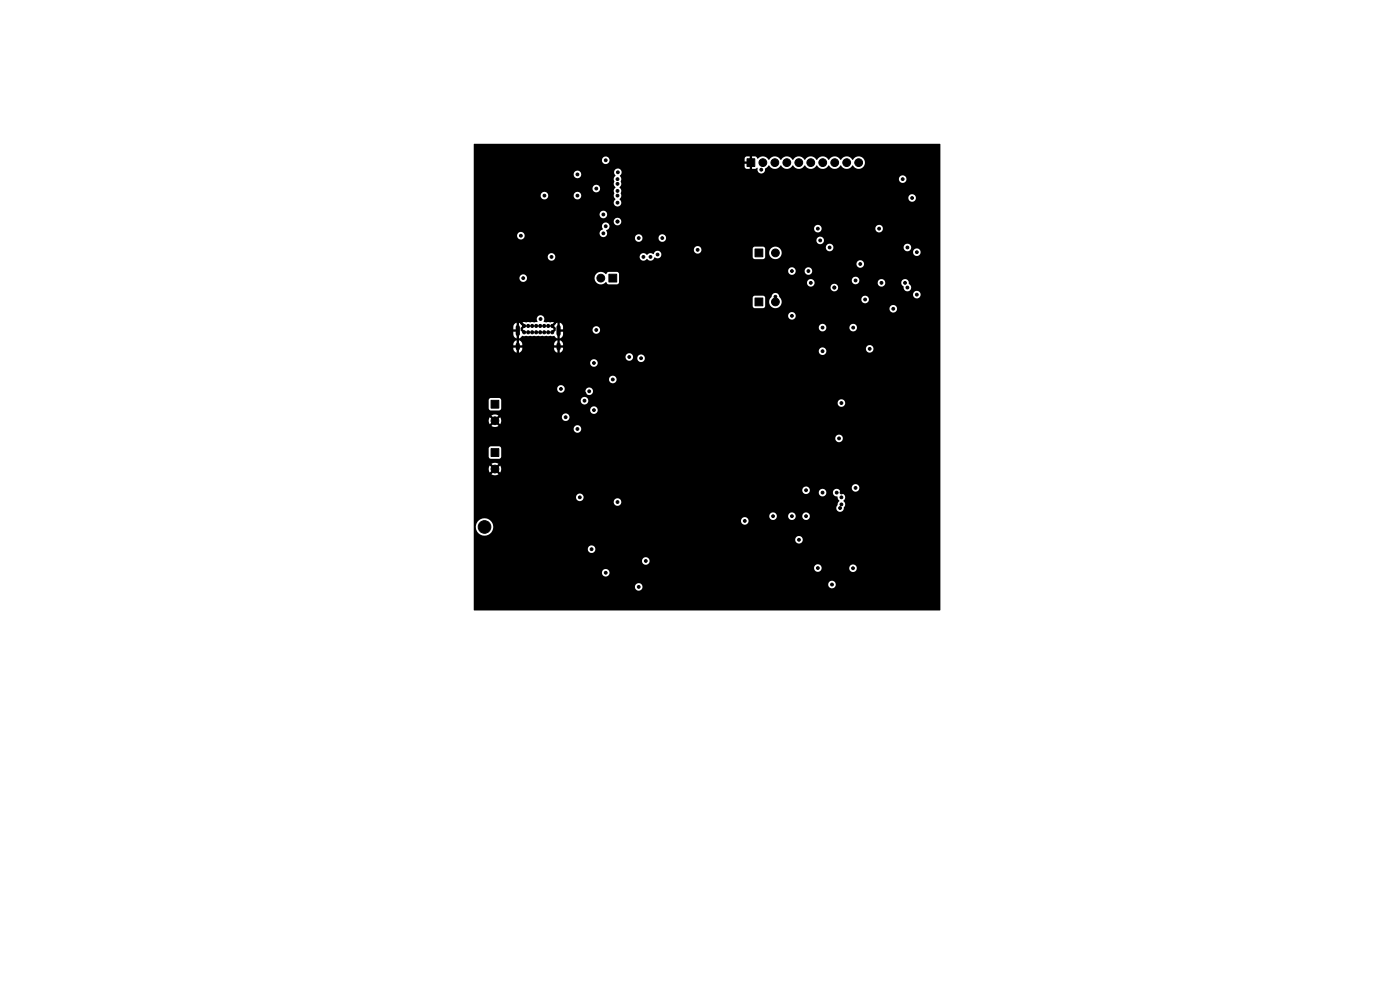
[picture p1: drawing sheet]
<svg xmlns="http://www.w3.org/2000/svg" width="297mm" height="210mm" viewBox="0 0 297 210" stroke-linecap="round" stroke-linejoin="round" font-family="sans-serif">
<g fill="#000" stroke="#000" stroke-width=".21">
<path d="M158.5 33.7h1.6v1.6h-1.6zM129.2 58.2h1.6v1.6h-1.6zM160.2 52.8h1.6v1.7h-1.6zM160.2 63.2h1.6v1.7h-1.6zM104.2 95.2h1.6v1.6h-1.6zM104.2 84.9h1.6v1.7h-1.6z"/>
<circle cx="107.5" cy="39" r=".3"/>
<circle cx="122.5" cy="37" r=".3"/>
<circle cx="126.5" cy="40" r=".3"/>
<circle cx="127.5" cy="32" r=".3"/>
<circle cx="128.5" cy="34" r=".3"/>
<circle cx="131" cy="39" r=".3"/>
<circle cx="131" cy="38" r=".3"/>
<circle cx="131.1" cy="36.6" r=".3"/>
<circle cx="136" cy="35" r=".3"/>
<circle cx="152.5" cy="32" r=".3"/>
<circle cx="161.5" cy="36" r=".3"/>
<circle cx="161.8" cy="34.5" r=".82"/>
<circle cx="164.4" cy="34.5" r=".82"/>
<circle cx="166.9" cy="34.5" r=".82"/>
<circle cx="169.5" cy="34.5" r=".82"/>
<circle cx="172" cy="34.5" r=".82"/>
<circle cx="174.5" cy="34.5" r=".82"/>
<circle cx="177.1" cy="34.5" r=".82"/>
<circle cx="179.6" cy="34.5" r=".82"/>
<circle cx="182.2" cy="34.5" r=".82"/>
<circle cx="191.5" cy="38" r=".3"/>
<circle cx="105" cy="57" r=".3"/>
<circle cx="107" cy="51" r=".3"/>
<circle cx="107.5" cy="46.5" r=".3"/>
<circle cx="110.5" cy="50" r=".3"/>
<circle cx="111" cy="59" r=".3"/>
<circle cx="115.5" cy="41.5" r=".3"/>
<circle cx="116" cy="49.5" r=".3"/>
<circle cx="117" cy="54.5" r=".3"/>
<circle cx="122.5" cy="41.5" r=".3"/>
<circle cx="123.5" cy="49.5" r=".3"/>
<circle cx="127.5" cy="59" r=".82"/>
<circle cx="128" cy="49.5" r=".3"/>
<circle cx="128" cy="45.5" r=".3"/>
<circle cx="128.5" cy="48" r=".3"/>
<circle cx="131" cy="47" r=".3"/>
<circle cx="131" cy="43" r=".3"/>
<circle cx="131" cy="41.5" r=".3"/>
<circle cx="131" cy="40.5" r=".3"/>
<circle cx="135.5" cy="50.5" r=".3"/>
<circle cx="136.5" cy="54.5" r=".3"/>
<circle cx="138" cy="54.5" r=".3"/>
<circle cx="139.5" cy="54" r=".3"/>
<circle cx="140.5" cy="50.5" r=".3"/>
<circle cx="148" cy="53" r=".3"/>
<circle cx="164.5" cy="53.6" r=".82"/>
<circle cx="168" cy="57.5" r=".3"/>
<circle cx="171.5" cy="57.5" r=".3"/>
<circle cx="173.5" cy="48.5" r=".3"/>
<circle cx="174" cy="51" r=".3"/>
<circle cx="176" cy="52.5" r=".3"/>
<circle cx="177.1" cy="56.1" r=".3"/>
<circle cx="181.5" cy="59.5" r=".3"/>
<circle cx="182.5" cy="56" r=".3"/>
<circle cx="186.5" cy="48.5" r=".3"/>
<circle cx="192.5" cy="52.5" r=".3"/>
<circle cx="193.5" cy="42" r=".3"/>
<circle cx="193.5" cy="56" r=".3"/>
<circle cx="194.5" cy="53.5" r=".3"/>
<circle cx="105.5" cy="60.5" r=".3"/>
<circle cx="111.2" cy="69.1" r=".32"/>
<circle cx="111.2" cy="70.5" r=".32"/>
<circle cx="112" cy="69.1" r=".33"/>
<circle cx="112" cy="70.5" r=".33"/>
<circle cx="112.9" cy="70.5" r=".32"/>
<circle cx="112.9" cy="69.1" r=".32"/>
<circle cx="113.7" cy="69.1" r=".33"/>
<circle cx="113.7" cy="70.5" r=".33"/>
<circle cx="114.6" cy="69.1" r=".32"/>
<circle cx="114.6" cy="70.5" r=".32"/>
<circle cx="114.7" cy="67.7" r=".3"/>
<circle cx="115.5" cy="70.5" r=".33"/>
<circle cx="115.5" cy="69.1" r=".33"/>
<circle cx="116.3" cy="69.1" r=".33"/>
<circle cx="116.3" cy="70.5" r=".33"/>
<circle cx="117.1" cy="69.1" r=".32"/>
<circle cx="117.1" cy="70.5" r=".32"/>
<circle cx="125" cy="73" r=".3"/>
<circle cx="126" cy="77" r=".3"/>
<circle cx="126.5" cy="70" r=".3"/>
<circle cx="133.5" cy="75.7" r=".3"/>
<circle cx="136" cy="76" r=".3"/>
<circle cx="164.5" cy="64" r=".82"/>
<circle cx="164.5" cy="62.9" r=".3"/>
<circle cx="168" cy="67" r=".3"/>
<circle cx="172" cy="60" r=".3"/>
<circle cx="173.5" cy="71" r=".3"/>
<circle cx="174.5" cy="69.5" r=".3"/>
<circle cx="174.5" cy="74.5" r=".3"/>
<circle cx="176" cy="79" r=".3"/>
<circle cx="176" cy="65" r=".3"/>
<circle cx="177" cy="61" r=".3"/>
<circle cx="181" cy="79" r=".3"/>
<circle cx="181" cy="69.5" r=".3"/>
<circle cx="182" cy="70.5" r=".3"/>
<circle cx="183.5" cy="63.5" r=".3"/>
<circle cx="184.5" cy="74" r=".3"/>
<circle cx="187" cy="60" r=".3"/>
<circle cx="189.5" cy="65.5" r=".3"/>
<circle cx="192" cy="60" r=".3"/>
<circle cx="192.5" cy="61" r=".3"/>
<circle cx="193" cy="63.5" r=".3"/>
<circle cx="194.5" cy="62.5" r=".3"/>
<circle cx="105" cy="99.5" r=".82"/>
<circle cx="105" cy="89.2" r=".82"/>
<circle cx="111" cy="89" r=".3"/>
<circle cx="115" cy="95.5" r=".3"/>
<circle cx="118" cy="87.5" r=".3"/>
<circle cx="119" cy="82.5" r=".3"/>
<circle cx="120" cy="88.5" r=".3"/>
<circle cx="122.5" cy="91" r=".3"/>
<circle cx="124" cy="85" r=".3"/>
<circle cx="124" cy="83.5" r=".3"/>
<circle cx="125" cy="83" r=".3"/>
<circle cx="126" cy="87" r=".3"/>
<circle cx="130" cy="80.5" r=".3"/>
<circle cx="154" cy="86" r=".3"/>
<circle cx="168.5" cy="91.5" r=".3"/>
<circle cx="174.5" cy="84.5" r=".3"/>
<circle cx="177" cy="84.5" r=".3"/>
<circle cx="178" cy="93" r=".3"/>
<circle cx="178.5" cy="85.5" r=".3"/>
<circle cx="181" cy="91.5" r=".3"/>
<circle cx="194" cy="98.5" r=".3"/>
<circle cx="102.8" cy="111.8" r="1.34"/>
<circle cx="110.5" cy="100.5" r=".3"/>
<circle cx="111.5" cy="105" r=".3"/>
<circle cx="114.5" cy="100" r=".3"/>
<circle cx="123" cy="105.5" r=".3"/>
<circle cx="125" cy="113" r=".3"/>
<circle cx="125.5" cy="116.5" r=".3"/>
<circle cx="130.5" cy="111.5" r=".3"/>
<circle cx="131" cy="106.5" r=".3"/>
<circle cx="137" cy="119" r=".3"/>
<circle cx="141.5" cy="108" r=".3"/>
<circle cx="149" cy="110.5" r=".3"/>
<circle cx="151" cy="106" r=".3"/>
<circle cx="158" cy="110.5" r=".3"/>
<circle cx="164" cy="109.5" r=".3"/>
<circle cx="168" cy="109.5" r=".3"/>
<circle cx="169.5" cy="114.5" r=".3"/>
<circle cx="171" cy="109.5" r=".3"/>
<circle cx="171" cy="104" r=".3"/>
<circle cx="174.5" cy="104.5" r=".3"/>
<circle cx="174.5" cy="116" r=".3"/>
<circle cx="177.5" cy="104.5" r=".3"/>
<circle cx="178.2" cy="107.8" r=".3"/>
<circle cx="178.5" cy="105.5" r=".3"/>
<circle cx="178.5" cy="101" r=".3"/>
<circle cx="178.5" cy="107" r=".3"/>
<circle cx="178.5" cy="104.5" r=".3"/>
<circle cx="181.5" cy="103.5" r=".3"/>
<circle cx="183" cy="116.5" r=".3"/>
<circle cx="192" cy="117" r=".3"/>
<circle cx="196.5" cy="111" r=".3"/>
<circle cx="107.5" cy="122.5" r=".3"/>
<circle cx="120.5" cy="123.5" r=".3"/>
<circle cx="123.5" cy="127.5" r=".3"/>
<circle cx="128.5" cy="121.5" r=".3"/>
<circle cx="135.5" cy="124.5" r=".3"/>
<circle cx="173.5" cy="120.5" r=".3"/>
<circle cx="176.5" cy="124" r=".3"/>
<circle cx="181" cy="120.5" r=".3"/>
</g>
<path d="M109.8 69.4v1.5M109.8 73.1v.8M118.5 69.4v1.5M118.5 73.1v.8" fill="none" stroke="#000" stroke-width=".9"/>
<path d="M107.5 65.4l3.7 3.7" fill="none" stroke="#000" stroke-width=".5"/>
<path d="M100.5 30.6h99v98.8l-98.9 .1-.1-.1v-5h34.2a.8 .8 0 0 0 1.1 .9 .8 .8 0 0 0 .3-1.4h39.6v.2a.8 .8 0 0 0 1.2 .6 .8 .8 0 0 0 0-1.4 .8 .8 0 0 0-1.2 .6h-39.7a.8 .8 0 0 0-1.3 .5h-34.2v-3h27.2v.2a.8 .8 0 0 0 1.2 .6 .8 .8 0 0 0 0-1.4 .8 .8 0 0 0-1.2 .6h-27.2v-1h72.2v.2a.8 .8 0 0 0 .9 .7 .8 .8 0 0 0 .7-.8h5.9v.1a.8 .8 0 0 0 1.2 .6 .8 .8 0 0 0 0-1.3 .8 .8 0 0 0-1.2 .6l-5.9-.1a.8 .8 0 0 0-.8-.7 .8 .8 0 0 0-.8 .7h-72.2v-1.5h35.7v.2a.8 .8 0 0 0 1.2 .6 .8 .8 0 0 0 0-1.4 .8 .8 0 0 0-1.2 .6h-35.7v-2.5h24.2v.2a.8 .8 0 0 0 1.2 .6 .8 .8 0 0 0 0-1.4 .8 .8 0 0 0-1.2 .6h-24.2v-2h68.2v.2a.8 .8 0 0 0 1.2 .6 .8 .8 0 0 0 0-1.4 .8 .8 0 0 0-1.2 .6h-68.2v-2.7h.4v.2a1.84 1.84 0 0 0 2.7 1.5 1.84 1.84 0 0 0 .4-3h53.2v.2a.8 .8 0 0 0 1.2 .6 .8 .8 0 0 0 0-1.4 .8 .8 0 0 0-1.2 .6h-53.2a1.84 1.84 0 0 0-1.9-.3 1.84 1.84 0 0 0-1.2 1.6h-.4v-2.3h62.7v.2a.8 .8 0 0 0 .9 .7 .8 .8 0 0 0 .7-.9h2.4v.2a.8 .8 0 0 0 .9 .7 .8 .8 0 0 0 .7-.9h1.4v.2a.8 .8 0 0 0 1.2 .6 .8 .8 0 0 0 0-1.4 .8 .8 0 0 0-1.2 .6h-1.4v-.1a.8 .8 0 0 0-.9-.6 .8 .8 0 0 0-.7 .7h-2.4v-.1a.8 .8 0 0 0-.9-.6 .8 .8 0 0 0-.7 .7h-62.7v-3h29.7v.2a.8 .8 0 0 0 1.2 .6 .8 .8 0 0 0 0-1.4 .8 .8 0 0 0-1.2 .6h-29.7v-1h21.7v.2a.8 .8 0 0 0 1.2 .6 .8 .8 0 0 0 0-1.4 .8 .8 0 0 0-1.2 .6h-21.7v-1.5h69.7v.2a.8 .8 0 0 0 .6 .7 .8 .8 0 0 0 .9-.4h2v.2a.8 .8 0 0 0 .9 .7 .8 .8 0 0 0 .7-.9h1.4v.2a1.27 1.27 0 0 0 1 .8l.4 .9-.3 .3-.1 .5a.84 .84 0 0 0 .2 1.4 .84 .84 0 0 0 1.1-.9 .91 .91 0 0 0-.1-1.4 .88 .88 0 0 0 .3-1 .88 .88 0 0 0-.9-.6 .81 .81 0 0 0-.7-.9 .81 .81 0 0 0-.9 .7h-1.4v-.1a.8 .8 0 0 0-.9-.6 .8 .8 0 0 0-.7 .7h-2l.1-.5-.2-.5h9.1a.8 .8 0 0 0 1.1 .9 .8 .8 0 0 0 .2-1.4 .8 .8 0 0 0-1.3 .4v.1h-9.1a.8 .8 0 0 0-.9-.2 .8 .8 0 0 0-.5 .7h-69.7v-4.5h3.2l.2 .8 .6-.5 .3 .3-.5 .6a1.32 1.32 0 0 0 1.4 0l-.5-.6 .3-.3 .6 .5a1.32 1.32 0 0 0 0-1.4l-.6 .5-.3-.3 .5-.6a1.32 1.32 0 0 0-1.4 0l.5 .6-.3 .3-.6-.5-.2 .6h-3.2v-4.3h3.2v1.8l.4 .4h1.8l.4-.4v-1.8l-.4-.4h-1.8l-.4 .4h-3.2v-2.2h76.7a.8 .8 0 0 0 1.1 .9 .8 .8 0 0 0 .2-1.4 .8 .8 0 0 0-1.3 .4v.1h-76.7v-2h21.2a.8 .8 0 0 0 1.1 .9 .8 .8 0 0 0 .2-1.4 .8 .8 0 0 0-1.3 .4v.1h-21.2v-1.8h3.2l.2 .9 .6-.6 .3 .4-.5 .5a1.31 1.31 0 0 0 1.4 0l-.5-.5 .3-.4 .6 .5a1.32 1.32 0 0 0 0-1.4l-.6 .6-.3-.4 .3-.3h13.7a.8 .8 0 0 0 1.1 .9 .8 .8 0 0 0 .2-1.4 .8 .8 0 0 0-1.3 .4v.1h-13.7l.2-.3a1.32 1.32 0 0 0-1.4 .1l.5 .5-.3 .4-.6-.6-.2 .6h-3.2v-4.2h3.2v1.8l.4 .4h1.8l.3-.2h19a.8 .8 0 0 0 1.1 .9 .8 .8 0 0 0 .2-1.4 .8 .8 0 0 0-1.3 .4v.1h-19l.1-.3v-1.7h16.9v.2a.8 .8 0 0 0 .6 .7 .8 .8 0 0 0 .9-.4h53v.2a.8 .8 0 0 0 1.2 .6 .8 .8 0 0 0 0-1.4 .8 .8 0 0 0-1.2 .6h-53a.8 .8 0 0 0-.5-1.2 .8 .8 0 0 0-1 .7h-16.9l-.1-.3-.3-.2h-1.8l-.4 .5h-3.2v-2.5h17.7v.2a.8 .8 0 0 0 .6 .7 .8 .8 0 0 0 .9-.4h4.5v.2a.8 .8 0 0 0 1.2 .6 .8 .8 0 0 0 0-1.4 .8 .8 0 0 0-1.2 .6h-4.5a.8 .8 0 0 0-.5-1.2 .8 .8 0 0 0-1 .7h-17.7v-2h28.7v.2a.8 .8 0 0 0 1.2 .6 .8 .8 0 0 0 0-1.4 .8 .8 0 0 0-1.2 .6h-28.7v-3.5h24.7v.2a.8 .8 0 0 0 1.2 .6 .8 .8 0 0 0 0-1.4 .8 .8 0 0 0-1.2 .6h-24.7v-1.2h32.2v.1a.8 .8 0 0 0 .7 .7 .8 .8 0 0 0 .9-.6h.9v.2a.8 .8 0 0 0 1.2 .6 .8 .8 0 0 0 0-1.4 .8 .8 0 0 0-1.2 .6h-.9a.8 .8 0 0 0-.7-1 .8 .8 0 0 0-.9 .8h-32.2v-2.7h8.4v.3h.6v.5h-.6l.1 .5 .6 .5v-.7l.2 .1 .3-.1v.7a.96 .96 0 0 0 .7-1h-.7v-.5h.7v-.3h6.7v.3h.7v.5h-.7v.2l.3 .5 .4 .3v-.7l.3 .1 .2-.1v.7l.6-.4h54.4a.8 .8 0 0 0 1.1 .9 .8 .8 0 0 0 .3-1.4h8.6v.2a.8 .8 0 0 0 1.2 .6 .8 .8 0 0 0 0-1.4 .8 .8 0 0 0-1.2 .6h-8.7a.8 .8 0 0 0-1.3 .5h-54.4l.1-.6h-.6v-.5h.6a.96 .96 0 0 0-.7-1.1v.7l-.2-.1-.3 .1v-.7l-.4 .3-.3 .5h-6.7l-.2-.5-.5-.3v.7l-.2-.1-.3 .1v-.7l-.5 .3-.2 .5h-8.4v-3.7h8.4v.6h.6v.5h-.6v.6l.2 .5 .5 .3v-.8l.2 .2 .3-.2v.8l.5-.3a.42 .42 0 0 1 .7-.2h5.2a1.71 1.71 0 0 1 1.7 .5v-.8l.3 .2 .2-.2v.8l.4-.2 .3-.5v-.7h-.6v-.5h6.9v.2a.8 .8 0 0 0 1.1 .6 .8 .8 0 0 0 .3-1.3h46.6v.2a.8 .8 0 0 0 .9 .7 .8 .8 0 0 0 .7-.9h4.9v.2a.8 .8 0 0 0 1.2 .6 .8 .8 0 0 0 0-1.4 .8 .8 0 0 0-1.2 .6h-4.9a.8 .8 0 0 0-.8-.7 .8 .8 0 0 0-.8 .7h-46.7a.8 .8 0 0 0-1.3 .5h-6.9h.6v-.8l-.3-.5-.4-.1v.7l-.2-.1-.3 .1v-.7l-.7 .6 .4 .5-.1 .2 .1 .2-.6 .6-.2-.4 .4-.4-.4-.5a.25 .25 0 0 0 .2-.2 .25 .25 0 0 0-.2-.3l.4-.4-2.1-.1v-.9l-.5-.5h52.3a.8 .8 0 0 0 1.1 .9 .8 .8 0 0 0 .2-1.4 .8 .8 0 0 0-1.3 .4v.1h-52.3a.86 .86 0 0 0-.9 .4 .86 .86 0 0 0 0 1l-.7 .1h-2.5l.4 .5a.21 .21 0 0 0-.2 .3 .21 .21 0 0 0 .3 .2l-.4 .4 .4 .4-.3 .2v.2l-.6-.6 .1-.2-.1-.2 .4-.5-.7-.6v.7l-.2-.1-.3 .1v-.7l-.5 .3-.2 .5h-8.4v-3.9h88.2v.2a.8 .8 0 0 0 1.2 .6 .8 .8 0 0 0 0-1.4 .8 .8 0 0 0-1.2 .6h-88.2v-2.2h59.2v1.8l.4 .4 2-.1 .2-.3v-1.1h.9a1.33 1.33 0 0 0 1.6 1.5 1.33 1.33 0 0 0 .9-1.9h17v.1a.8 .8 0 0 0 1.3 .6 .8 .8 0 0 0 0-1.4 .8 .8 0 0 0-1.3 .7h-17l-.6-1.1h28.6a.8 .8 0 0 0 1.1 .9 .8 .8 0 0 0 .2-1.4 .8 .8 0 0 0-1.3 .4v.1h-28.6a.86 .86 0 0 0-.9-.2 .86 .86 0 0 0-.6 .8l-.4 .9h-.9v-.8l-.4-.4h-1.8l-.4 .5h-59.2v-2.3h75.7v.2a.8 .8 0 0 0 1.2 .6 .8 .8 0 0 0 0-1.4 .8 .8 0 0 0-1.2 .6h-75.7v-2h9.7v.2a.8 .8 0 0 0 .9 .7 .8 .8 0 0 0 .7-.9h14.3v.2a1.4 1.4 0 0 0 1 1.2 1.4 1.4 0 0 0 1.5-.5l.2 .4 .3 .1h1.8l.4-.4h39.9a.8 .8 0 0 0 1.1 .9 .8 .8 0 0 0 .3-1.4h8.1v.2a.8 .8 0 0 0 .6 .7 .8 .8 0 0 0 .9-.4h4v.2a.8 .8 0 0 0 .9 .7 .8 .8 0 0 0 .7-.9h3.4l.1 .5 .3 .3a.86 .86 0 0 0 .6 1.1 .86 .86 0 0 0 1.1-.6 .86 .86 0 0 0-.5-1.1 .8 .8 0 0 0-.7-.9 .8 .8 0 0 0-.9 .7h-3.4v-.1a.8 .8 0 0 0-.9-.6 .8 .8 0 0 0-.7 .7h-4a.8 .8 0 0 0-.5-1.2 .8 .8 0 0 0-1 .7h-8.2a.8 .8 0 0 0-1.3 .5h-39.9v-1.8l-.2-.4h-2l-.5 .5a1.4 1.4 0 0 0-1.5-.5 1.4 1.4 0 0 0-1 1.2h-14.3v-.1a.8 .8 0 0 0-.9-.6 .8 .8 0 0 0-.7 .7h-9.7v-1.5h66.7v.2a.8 .8 0 0 0 .9 .7 .8 .8 0 0 0 .7-.9h1.9v.2a.8 .8 0 0 0 1.2 .6 .8 .8 0 0 0 0-1.4 .8 .8 0 0 0-1.2 .6h-1.9v-.1a.8 .8 0 0 0-.9-.6 .8 .8 0 0 0-.7 .7h-66.7v-1.5h81.2v.2a.8 .8 0 0 0 1.2 .6 .8 .8 0 0 0 0-1.4 .8 .8 0 0 0-1.2 .6h-81.2v-1.5h15.7v.2a.8 .8 0 0 0 .9 .7 .8 .8 0 0 0 .7-.9h17.9v.2a.86 .86 0 0 0 .7 .7 .86 .86 0 0 0 .9-.4 .89 .89 0 0 0 .9 .4 .89 .89 0 0 0 .7-.7 .81 .81 0 0 0 1.1 .1 .81 .81 0 0 0 .1-1.2 .81 .81 0 0 0-1.1-.1l-.4 .5a1.01 1.01 0 0 0-1.4 .2l-.1-.1a.8 .8 0 0 0-.8-.3 .8 .8 0 0 0-.6 .7h-17.9a.8 .8 0 0 0-.8-.7 .8 .8 0 0 0-.8 .7h-15.7v-1.5h46.7v.2a.8 .8 0 0 0 1 .7 .8 .8 0 0 0 .6-1h10.9v1.8l.4 .4 2-.1 .2-.3v-1.1h.9a1.33 1.33 0 0 0 1.4 1.5 1.33 1.33 0 0 0 1.2-1.6h27.9v.2a.8 .8 0 0 0 1.2 .6 .8 .8 0 0 0 0-1.4 .8 .8 0 0 0-1.2 .6h-27.9l-.3-.6-.5-.4h10.2a.8 .8 0 0 0 .8 .9 .8 .8 0 0 0 .8-.9h14.9v.2a.8 .8 0 0 0 1.2 .6 .8 .8 0 0 0 0-1.4 .8 .8 0 0 0-1.2 .6h-14.9a.8 .8 0 0 0-.8-.7 .8 .8 0 0 0-.8 .7h-10.2a1.33 1.33 0 0 0-1.8 1.1h-.9v-.8l-.4-.4h-1.8l-.4 .5h-10.9a.8 .8 0 0 0-.9-.6 .8 .8 0 0 0-.7 .7h-46.7v-3h9.2v.2a.8 .8 0 0 0 .6 .7 .8 .8 0 0 0 .9-.4h23.5v.2a.8 .8 0 0 0 .9 .7 .8 .8 0 0 0 .7-.9h3.4v.2a.8 .8 0 0 0 .6 .7 .8 .8 0 0 0 .9-.4h32v.2a.8 .8 0 0 0 1.2 .6 .8 .8 0 0 0 0-1.4 .8 .8 0 0 0-1.2 .6h-32a.8 .8 0 0 0-.5-1.2 .8 .8 0 0 0-1 .7h-3.4v-.1a.8 .8 0 0 0-.9-.6 .8 .8 0 0 0-.7 .7h-23.5l.1-.5-.2-.5h16.1a.8 .8 0 0 0 1 .9 .8 .8 0 0 0 .4-1.3v-.2l.6-.4h43.5v.2a.8 .8 0 0 0 .9 .7 .8 .8 0 0 0 .7-.9h11.4v.2a.8 .8 0 0 0 1.2 .6 .8 .8 0 0 0 0-1.4 .8 .8 0 0 0-1.2 .6h-11.4v-.1a.8 .8 0 0 0-.9-.6 .8 .8 0 0 0-.7 .7h-43.5a.8 .8 0 0 0-.8-1.2 .8 .8 0 0 0-.5 1.3v.2a.83 .83 0 0 0-.7 .7h-16.2a.8 .8 0 0 0-1.3 .5h-9.2v-3h29.7v.2a.8 .8 0 0 0 1.2 .6 .8 .8 0 0 0 0-1.4 .8 .8 0 0 0-1.2 .6h-29.7v-1.5h26.7v.2a.8 .8 0 0 0 1.2 .6 .8 .8 0 0 0 0-1.4 .8 .8 0 0 0-1.2 .6h-26.7v-4h14.2v.2a.8 .8 0 0 0 .9 .7 .8 .8 0 0 0 .7-.9h5.4v.2a.8 .8 0 0 0 1.2 .6 .8 .8 0 0 0 0-1.4 .8 .8 0 0 0-1.2 .6h-5.4v-.1a.8 .8 0 0 0-.9-.6 .8 .8 0 0 0-.7 .7h-14.2v-1.5h25.2v.2a.8 .8 0 0 0 1.2 .6 .8 .8 0 0 0 0-1.4 .8 .8 0 0 0-1.2 .6h-25.2v-2h29.7l.1 .5a1.38 1.38 0 0 0 .3 1.4l-.1 .1a1 1 0 0 0-.2 1.2 1.2 1.2 0 0 0 .3 1.2 .82 .82 0 0 0-.1 1.3 .82 .82 0 0 0 1.3-.2 .82 .82 0 0 0-.4-1.2l.3-.3h61v.2a.8 .8 0 0 0 1.2 .6 .8 .8 0 0 0 0-1.4 .8 .8 0 0 0-1.2 .6h-61l.1-.3-.1-.5a1.38 1.38 0 0 0-.3-1.4 1.15 1.15 0 0 0 .3-1.3l.1-.5h58.9a.8 .8 0 0 0 1.1 .9 .8 .8 0 0 0 .2-1.4 .8 .8 0 0 0-1.3 .4v.1h-58.9l-.2-.4a.35 .35 0 0 1 .2-.6 .83 .83 0 0 0-.4-1.1 .83 .83 0 0 0-1.1 .4 .83 .83 0 0 0 .3 1.1l-.4 .6h-29.7v-1h21.2a.8 .8 0 0 0 1.1 .9 .8 .8 0 0 0 .2-1.4 .8 .8 0 0 0-1.3 .4v.1h-21.2v-3h27.2a.8 .8 0 0 0 1 .9 .8 .8 0 0 0 .5-1.2h28.8v.7h.8v.5h-.8v.6l.2 .4h.8v-.8h.5v.8h.7l.5-.2a.87 .87 0 0 0 .8 1.2 .87 .87 0 0 0 .9-1.1l.6-.6a1.67 1.67 0 0 0 1.9 .6l.7-.6a1.67 1.67 0 0 0 1.8 .6l.7-.6a1.67 1.67 0 0 0 1.9 .6l.7-.6a1.67 1.67 0 0 0 1.8 .6l.7-.6a1.67 1.67 0 0 0 1.8 .6l.7-.6a1.67 1.67 0 0 0 1.9 .6l.7-.6a1.67 1.67 0 0 0 1.8 .6l.7-.6a1.67 1.67 0 0 0 1.9 .6 1.36 1.36 0 0 0 .4-2.2 1.36 1.36 0 0 0-2.2 .4 1.45 1.45 0 0 0-2.6 0 1.45 1.45 0 0 0-2.5 0 1.45 1.45 0 0 0-2.5 0 1.45 1.45 0 0 0-2.6 0 1.45 1.45 0 0 0-2.5 0 1.45 1.45 0 0 0-2.6 0 1.45 1.45 0 0 0-2.5 0 1.49 1.49 0 0 0-2.4-.2l-.2-.4-.3-.1h-.7v.8h-.5v-.8h-.8l-.2 .4h-28.8a.8 .8 0 0 0-.9-.4 .8 .8 0 0 0-.6 .7h-27.2z" fill="#000"/>
</svg>
